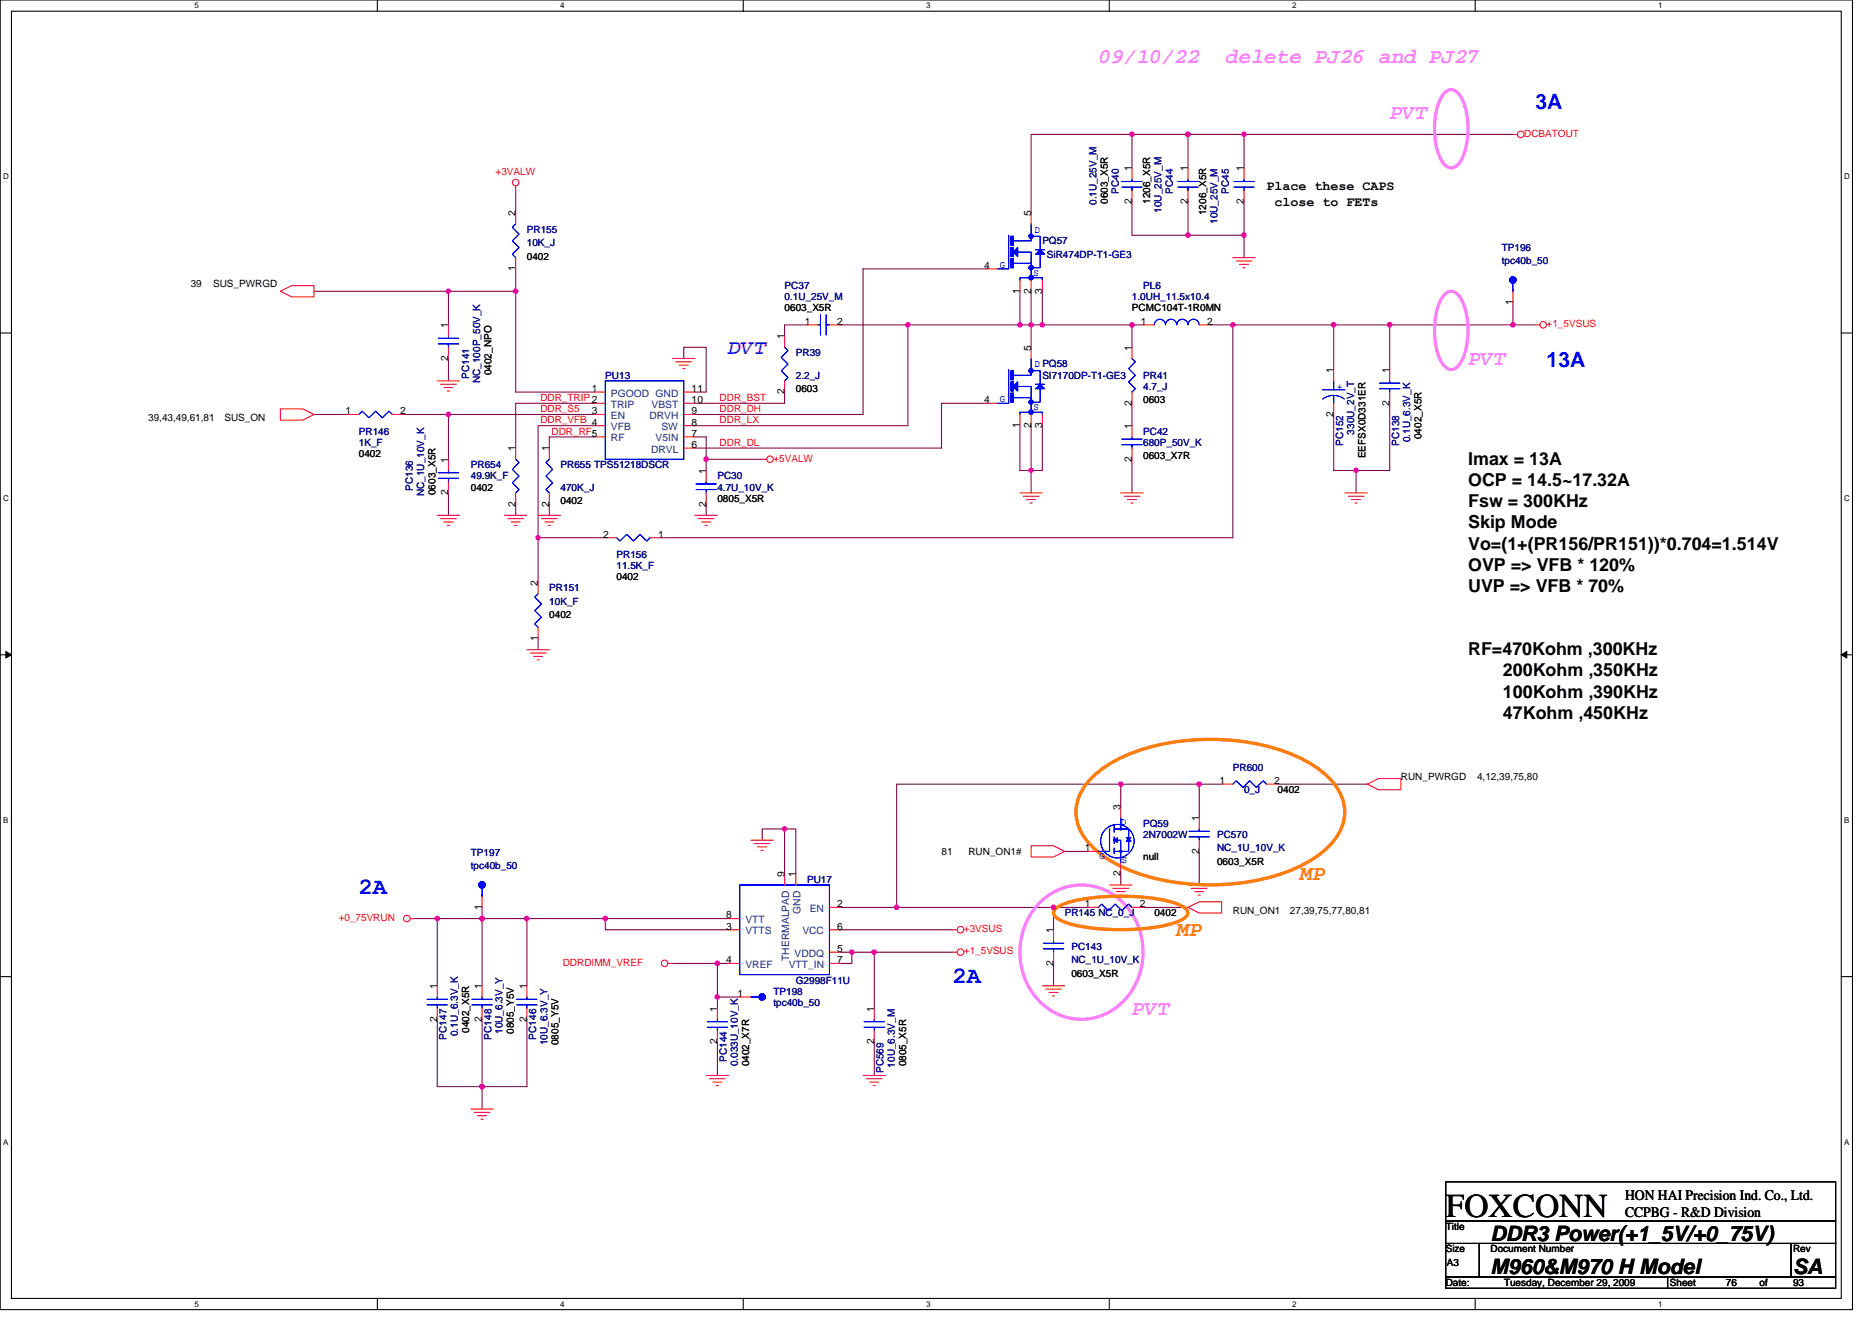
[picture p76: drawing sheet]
<svg xmlns="http://www.w3.org/2000/svg" width="297mm" height="210mm" viewBox="0 0 297 210" stroke-linecap="round" stroke-linejoin="round" font-family="sans-serif">
<defs><g id="words">
<text font-size="5.3" x="229.4" y="193.2">FOXCONN</text>
<g font-size="3.7" fill="#00f">
<text x="56.9" y="141.8">2A</text>
<text x="151.2" y="156">2A</text>
</g>
<g font-size="3.4" fill="#ff80ff">
<text x="174.3" y="9.9">09/10/22</text>
<text x="194.5" y="9.9">delete PJ26 and PJ27</text>
<text x="220.5" y="18.8">PVT</text>
<text x="233" y="57.9">PVT</text>
<text x="179.6" y="161.1">PVT</text>
</g>
<g font-size="3.4" fill="#00f">
<text x="243.6" y="17.3">3A</text>
<text x="245.4" y="58.2">13A</text>
</g>
<text font-size="3.4" fill="#8000ff" x="115.6" y="56.2">DVT</text>
<g font-size="3.4" fill="#ff8000">
<text x="206.3" y="139.7">MP</text>
<text x="186.7" y="148.6">MP</text>
</g>
<g font-size="3.4">
<text x="236.5" y="196.9">DDR3 Power(+1_5V/+0_75V)</text>
<text x="236.5" y="202.2">M960&amp;M970 H Model</text>
<text x="284.5" y="202.2">SA</text>
</g>
<g font-size="2.8">
<text x="233" y="73.8">Imax = 13A</text>
<text x="233" y="77.1">OCP = 14.5~17.32A</text>
<text x="233" y="80.5">Fsw = 300KHz</text>
<text x="233" y="83.9">Skip Mode</text>
<text x="233" y="87.2">Vo=(1+(PR156/PR151))*0.704=1.514V</text>
<text x="233" y="90.6">OVP =&gt; VFB * 120%</text>
<text x="233" y="94">UVP =&gt; VFB * 70%</text>
<text x="233" y="104">RF=470Kohm ,300KHz</text>
<text x="238.5" y="107.4">200Kohm ,350KHz</text>
<text x="238.5" y="110.7">100Kohm ,390KHz</text>
<text x="238.5" y="114.1">47Kohm ,450KHz</text>
</g>
<g font-size="2.3">
<text x="257.8" y="190.5">HON HAI Precision Ind. Co., Ltd.</text>
<text x="257.8" y="193.2">CCPBG - R&amp;D Division</text>
</g>
<g font-size="2.1">
<text x="201" y="30.2">Place these CAPS</text>
<text x="202.2" y="32.6">close to FETs</text>
</g>
<g font-size="1.6" fill="#f00">
<text x="241.8" y="21.7">DCBATOUT</text>
<text x="78.6" y="27.7">+3VALW</text>
<text x="245.4" y="51.9">+1_5VSUS</text>
<text x="85.7" y="65.4">DDR_S5</text>
<text x="85.7" y="63.6">DDR_TRIP2</text>
<text x="114.2" y="65.4">DDR_DH</text>
<text x="114.2" y="63.6">DDR_BST</text>
<text x="85.7" y="67.2">DDR_VFB 4</text>
<text x="87.5" y="69">DDR_RF5</text>
<text x="114.2" y="70.8">DDR_DL</text>
<text x="114.2" y="67.2">DDR_LX</text>
<text x="122.7" y="73.3">+5VALW</text>
<text x="53.7" y="146.2">+0_75VRUN</text>
<text x="152.9" y="147.9">+3VSUS</text>
<text x="89.3" y="153.3">DDRDIMM_VREF</text>
<text x="152.9" y="151.5">+1_5VSUS</text>
</g>
<g font-size="1.6">
<text x="179.6" y="27.2" transform="rotate(-90 179.6 27.2)">1</text>
<text x="188.5" y="27.2" transform="rotate(-90 188.5 27.2)">1</text>
<text x="197.4" y="27.2" transform="rotate(-90 197.4 27.2)">1</text>
<text x="81.8" y="34.3" transform="rotate(-90 81.8 34.3)">2</text>
<text x="163.6" y="34.3" transform="rotate(-90 163.6 34.3)">5</text>
<text x="175.8" y="32.4" transform="rotate(-90 175.8 32.4)">0603_X5R</text>
<text x="179.6" y="32.4" transform="rotate(-90 179.6 32.4)">2</text>
<text x="182.5" y="32.4" transform="rotate(-90 182.5 32.4)">1206_X5R</text>
<text x="188.5" y="32.4" transform="rotate(-90 188.5 32.4)">2</text>
<text x="191.4" y="34.1" transform="rotate(-90 191.4 34.1)">1206_X5R</text>
<text x="197.4" y="32.4" transform="rotate(-90 197.4 32.4)">2</text>
<text x="83.6" y="41.3">0402</text>
<text x="30.3" y="45.5">39</text>
<text x="33.8" y="45.5">SUS_PWRGD</text>
<text x="81.8" y="43.1" transform="rotate(-90 81.8 43.1)">1</text>
<text x="156.1" y="42.7">4</text>
<text x="161.8" y="46.6" transform="rotate(-90 161.8 46.6)">1</text>
<text x="163.6" y="46.6" transform="rotate(-90 163.6 46.6)">2</text>
<text x="165.4" y="46.6" transform="rotate(-90 165.4 46.6)">3</text>
<text x="71.1" y="52.1" transform="rotate(-90 71.1 52.1)">1</text>
<text x="124.5" y="53.9" transform="rotate(-90 124.5 53.9)">1</text>
<text x="124.5" y="49.4">0603_X5R</text>
<text x="127.7" y="51.5">1</text>
<text x="132.9" y="51.5">2</text>
<text x="179.6" y="49.4">PCMC104T-1R0MN</text>
<text x="181" y="51.5">1</text>
<text x="191.5" y="51.5">2</text>
<text x="240" y="48.4" transform="rotate(-90 240 48.4)">1</text>
<text x="71.1" y="57.3" transform="rotate(-90 71.1 57.3)">2</text>
<text x="78" y="59.6" transform="rotate(-90 78 59.6)">0402_NPO</text>
<text x="163.6" y="55.6" transform="rotate(-90 163.6 55.6)">5</text>
<text x="179.6" y="55.6" transform="rotate(-90 179.6 55.6)">1</text>
<text x="211.6" y="59.2" transform="rotate(-90 211.6 59.2)">1</text>
<text x="220.5" y="59.2" transform="rotate(-90 220.5 59.2)">1</text>
<text x="54.8" y="65.8">1</text>
<text x="63.5" y="65.8">2</text>
<text x="93.9" y="62.2">1</text>
<text x="93.9" y="65.8">3</text>
<text x="109.7" y="62.2">11</text>
<text x="109.7" y="64">10</text>
<text x="109.7" y="65.8">9</text>
<text x="124.5" y="62.6" transform="rotate(-90 124.5 62.6)">2</text>
<text x="126.3" y="62.2">0603</text>
<text x="156.1" y="64">4</text>
<text x="179.6" y="64.4" transform="rotate(-90 179.6 64.4)">2</text>
<text x="181.4" y="64">0603</text>
<text x="220.5" y="64.4" transform="rotate(-90 220.5 64.4)">2</text>
<text x="23.5" y="66.8">39,43,49,61,81</text>
<text x="35.6" y="66.8">SUS_ON</text>
<text x="81.8" y="71.6" transform="rotate(-90 81.8 71.6)">1</text>
<text x="87.1" y="71.6" transform="rotate(-90 87.1 71.6)">1</text>
<text x="109.7" y="69.3">7</text>
<text x="109.7" y="67.5">8</text>
<text x="109.7" y="71.1">6</text>
<text x="161.8" y="67.9" transform="rotate(-90 161.8 67.9)">1</text>
<text x="163.6" y="67.9" transform="rotate(-90 163.6 67.9)">2</text>
<text x="165.4" y="67.9" transform="rotate(-90 165.4 67.9)">3</text>
<text x="179.6" y="68.1" transform="rotate(-90 179.6 68.1)">1</text>
<text x="211.6" y="66.2" transform="rotate(-90 211.6 66.2)">2</text>
<text x="225.5" y="69.7" transform="rotate(-90 225.5 69.7)">0402_X5R</text>
<text x="56.9" y="72.5">0402</text>
<text x="71.1" y="73.4" transform="rotate(-90 71.1 73.4)">1</text>
<text x="74.7" y="77.9">0402</text>
<text x="112" y="75.2" transform="rotate(-90 112 75.2)">1</text>
<text x="179.6" y="73.3" transform="rotate(-90 179.6 73.3)">2</text>
<text x="181.4" y="72.9">0603_X7R</text>
<text x="216.7" y="72.7" transform="rotate(-90 216.7 72.7)">EEFSX0D331ER</text>
<text x="69.1" y="78.6" transform="rotate(-90 69.1 78.6)">0603_X5R</text>
<text x="71.1" y="78.6" transform="rotate(-90 71.1 78.6)">2</text>
<text x="81.8" y="80.4" transform="rotate(-90 81.8 80.4)">2</text>
<text x="87.1" y="80.4" transform="rotate(-90 87.1 80.4)">2</text>
<text x="88.9" y="80">0402</text>
<text x="112" y="80.4" transform="rotate(-90 112 80.4)">2</text>
<text x="113.8" y="79.7">0805_X5R</text>
<text x="95.7" y="85.3">2</text>
<text x="104.4" y="85.3">1</text>
<text x="85.4" y="93" transform="rotate(-90 85.4 93)">2</text>
<text x="97.8" y="92.1">0402</text>
<text x="85.4" y="101.7" transform="rotate(-90 85.4 101.7)">1</text>
<text x="87.2" y="98.1">0402</text>
<text x="193.5" y="124.4">1</text>
<text x="202.2" y="124.4">2</text>
<text x="202.7" y="125.9">0402</text>
<text x="222.3" y="123.7">RUN_PWRGD</text>
<text x="234.4" y="123.7">4,12,39,75,80</text>
<text x="177.8" y="128.5" transform="rotate(-90 177.8 128.5)">3</text>
<text x="190.3" y="130.3" transform="rotate(-90 190.3 130.3)">1</text>
<text x="149.4" y="135.7">81</text>
<text x="153.7" y="135.7">RUN_ON1#</text>
<text x="172.1" y="135.1">1</text>
<text x="181.4" y="136.5">null</text>
<text x="190.3" y="135.5" transform="rotate(-90 190.3 135.5)">2</text>
<text x="193.1" y="137.3">0603_X5R</text>
<text x="124.5" y="139.2" transform="rotate(-90 124.5 139.2)">9</text>
<text x="126.3" y="139.2" transform="rotate(-90 126.3 139.2)">1</text>
<text x="132.9" y="144">2</text>
<text x="172.1" y="144">1</text>
<text x="177.8" y="139.1" transform="rotate(-90 177.8 139.1)">2</text>
<text x="180.9" y="144">2</text>
<text x="76.5" y="144.4" transform="rotate(-90 76.5 144.4)">1</text>
<text x="115.2" y="147.6">3</text>
<text x="115.2" y="145.8">8</text>
<text x="132.9" y="147.6">6</text>
<text x="167.1" y="148.1" transform="rotate(-90 167.1 148.1)">1</text>
<text x="183.2" y="145.4">0402</text>
<text x="195.6" y="145.1">RUN_ON1</text>
<text x="204.7" y="145.1">27,39,75,77,80,81</text>
<text x="115.2" y="152.9">4</text>
<text x="132.9" y="151.1">5</text>
<text x="132.9" y="152.9">7</text>
<text x="167.1" y="153.3" transform="rotate(-90 167.1 153.3)">2</text>
<text x="170" y="155">0603_X5R</text>
<text x="69.4" y="157" transform="rotate(-90 69.4 157)">1</text>
<text x="76.5" y="157" transform="rotate(-90 76.5 157)">1</text>
<text x="83.6" y="157" transform="rotate(-90 83.6 157)">1</text>
<text x="113.8" y="160.5" transform="rotate(-90 113.8 160.5)">1</text>
<text x="117" y="158.2">1</text>
<text x="138.7" y="160.5" transform="rotate(-90 138.7 160.5)">1</text>
<text x="69.4" y="162.2" transform="rotate(-90 69.4 162.2)">2</text>
<text x="74.4" y="163.9" transform="rotate(-90 74.4 163.9)">0402_X5R</text>
<text x="76.5" y="162.2" transform="rotate(-90 76.5 162.2)">2</text>
<text x="81.5" y="164.1" transform="rotate(-90 81.5 164.1)">0805_Y5V</text>
<text x="83.6" y="162.2" transform="rotate(-90 83.6 162.2)">2</text>
<text x="88.6" y="165.9" transform="rotate(-90 88.6 165.9)">0805_Y5V</text>
<text x="113.8" y="165.7" transform="rotate(-90 113.8 165.7)">2</text>
<text x="138.7" y="165.7" transform="rotate(-90 138.7 165.7)">2</text>
<text x="118.9" y="169.3" transform="rotate(-90 118.9 169.3)">0402_X7R</text>
<text x="143.8" y="169.3" transform="rotate(-90 143.8 169.3)">0805_X5R</text>
<text x="229.4" y="195.2">Title</text>
<text x="229.4" y="198.8">Size</text>
<text x="229.6" y="200.9">A3</text>
<text x="236.5" y="198.8">Document Number</text>
<text x="284.5" y="198.8">Rev</text>
<text x="229.4" y="204.1">Date:</text>
<text x="238.7" y="204.1">Tuesday, December 29, 2009</text>
<text x="265" y="204.1">Sheet</text>
<text x="273.9" y="204.1">76</text>
<text x="279.2" y="204.1">of</text>
<text x="284.5" y="204.1">93</text>
</g>
<g font-size="1.6" fill="#000080">
<text x="174" y="32.5" transform="rotate(-90 174 32.5)">0.1U_25V_M</text>
<text x="177.5" y="30.8" transform="rotate(-90 177.5 30.8)">PC40</text>
<text x="184.3" y="33.8" transform="rotate(-90 184.3 33.8)">10U_25V_M</text>
<text x="186.1" y="30.8" transform="rotate(-90 186.1 30.8)">PC44</text>
<text x="193.2" y="35.6" transform="rotate(-90 193.2 35.6)">10U_25V_M</text>
<text x="195" y="30.8" transform="rotate(-90 195 30.8)">PC45</text>
<text x="83.6" y="37">PR155</text>
<text x="83.6" y="39.1">10K_J</text>
<text x="165.4" y="38.8">PQ57</text>
<text x="166.1" y="40.9">SiR474DP-T1-GE3</text>
<text x="238.3" y="39.8">TP196</text>
<text x="238.3" y="42">tpc40b_50</text>
<text x="124.5" y="45.9">PC37</text>
<text x="124.5" y="47.6">0.1U_25V_M</text>
<text x="179.6" y="47.6">1.0UH_11.5x10.4</text>
<text x="181.4" y="45.9">PL6</text>
<text x="126.3" y="56.5">PR39</text>
<text x="74.4" y="60.1" transform="rotate(-90 74.4 60.1)">PC141</text>
<text x="76.2" y="60.8" transform="rotate(-90 76.2 60.8)">NC_100P_50V_K</text>
<text x="96.1" y="60.1">PU13</text>
<text x="126.3" y="60.1">2.2_J</text>
<text x="165.4" y="60.1">SI7170DP-T1-GE3</text>
<text x="181.4" y="60.1">PR41</text>
<text x="181.4" y="61.9">4.7_J</text>
<text x="56.9" y="69">PR146</text>
<text x="56.9" y="70.8">1K_F</text>
<text x="181.4" y="69">PC42</text>
<text x="181.4" y="70.8">680P_50V_K</text>
<text x="213.1" y="70.8" transform="rotate(-90 213.1 70.8)">PC152</text>
<text x="214.9" y="69" transform="rotate(-90 214.9 69)">330U_2V_T</text>
<text x="222" y="70.8" transform="rotate(-90 222 70.8)">PC138</text>
<text x="223.8" y="70.2" transform="rotate(-90 223.8 70.2)">0.1U_6.3V_K</text>
<text x="65.5" y="77.9" transform="rotate(-90 65.5 77.9)">PC136</text>
<text x="74.7" y="74.3">PR654</text>
<text x="74.7" y="76.1">49.9K_F</text>
<text x="88.9" y="74.3">PR655 TPS51218DSCR</text>
<text x="88.9" y="77.9">470K_J</text>
<text x="113.8" y="76.1">PC30</text>
<text x="113.8" y="77.9">4.7U_10V_K</text>
<text x="67.3" y="78.8" transform="rotate(-90 67.3 78.8)">NC_1U_10V_K</text>
<text x="97.8" y="88.5">PR156</text>
<text x="87.2" y="93.9">PR151</text>
<text x="97.8" y="90.3">11.5K_F</text>
<text x="87.2" y="96">10K_F</text>
<text x="195.6" y="122.3">PR600</text>
<text x="197.4" y="125.9">0_J</text>
<text x="181.4" y="131.2">PQ59</text>
<text x="74.7" y="135.8">TP197</text>
<text x="74.7" y="138">tpc40b_50</text>
<text x="181.4" y="133">2N7002W</text>
<text x="193.1" y="133">PC570</text>
<text x="193.1" y="135.1">NC_1U_10V_K</text>
<text x="128.1" y="140.1">PU17</text>
<text x="168.9" y="145.4">PR145 NC_0_J</text>
<text x="170" y="150.8">PC143</text>
<text x="170" y="152.9">NC_1U_10V_K</text>
<text x="122.7" y="157.9">TP198</text>
<text x="122.7" y="159.7">tpc40b_50</text>
<text x="126.3" y="156.1">G2998F11U</text>
<text x="70.9" y="165" transform="rotate(-90 70.9 165)">PC147</text>
<text x="72.6" y="164.5" transform="rotate(-90 72.6 164.5)">0.1U_6.3V_K</text>
<text x="78" y="165" transform="rotate(-90 78 165)">PC148</text>
<text x="79.8" y="164.1" transform="rotate(-90 79.8 164.1)">10U_6.3V_Y</text>
<text x="85.1" y="165" transform="rotate(-90 85.1 165)">PC146</text>
<text x="86.9" y="165.9" transform="rotate(-90 86.9 165.9)">10U_6.3V_Y</text>
<text x="115.3" y="168.6" transform="rotate(-90 115.3 168.6)">PC144</text>
<text x="117.1" y="169.3" transform="rotate(-90 117.1 169.3)">0.033U_10V_K</text>
<text x="140.2" y="170.3" transform="rotate(-90 140.2 170.3)">PC569</text>
<text x="142" y="169.4" transform="rotate(-90 142 169.4)">10U_6.3V_M</text>
</g>
<g font-size="1.6" fill="#00f">
<text x="164.1" y="37">D</text>
<text x="158.6" y="42.5">G</text>
<text x="164" y="43.8">S</text>
<text x="164.1" y="58.3">D PQ58</text>
<text x="158.6" y="63.8">G</text>
<text x="164" y="65.1">S</text>
<text x="212.2" y="61.9">+</text>
<text x="177.8" y="130.9">D</text>
<text x="174.5" y="136.4">G</text>
<text x="178" y="136.9">S</text>
</g>
<g font-size="1.6" fill="#004080">
<text x="96.9" y="62.9">PGOOD GND</text>
<text x="96.9" y="64.7">TRIP</text>
<text x="103.4" y="64.7">VBST</text>
<text x="96.9" y="66.5">EN</text>
<text x="96.9" y="68.3">VFB</text>
<text x="96.9" y="70.1">RF</text>
<text x="103" y="66.5">DRVH</text>
<text x="103.3" y="71.8">DRVL</text>
<text x="104" y="70.1">V5IN</text>
<text x="104.9" y="68.3">SW</text>
<text x="118.3" y="148.3">VTTS</text>
<text x="118.3" y="146.5">VTT</text>
<text x="127" y="145" transform="rotate(-90 127 145)">GND</text>
<text x="127.3" y="148.3">VCC</text>
<text x="128.5" y="144.7">EN</text>
<text x="118.3" y="153.6">VREF</text>
<text x="125.2" y="153.6">VTT_IN</text>
<text x="125.2" y="152.5" transform="rotate(-90 125.2 152.5)">THERMALPAD</text>
<text x="126.1" y="151.8">VDDQ</text>
</g>
<g font-size="1.3">
<text x="30.8" y="1.3">5</text>
<text x="88.9" y="1.3">4</text>
<text x="147" y="1.3">3</text>
<text x="205" y="1.3">2</text>
<text x="263.1" y="1.3">1</text>
<text x=".5" y="28.4">D</text>
<text x="292.6" y="28.4">D</text>
<text x=".5" y="79.5">C</text>
<text x="292.6" y="79.5">C</text>
<text x=".5" y="130.6">B</text>
<text x="292.6" y="130.6">B</text>
<text x=".5" y="181.7">A</text>
<text x="292.6" y="181.7">A</text>
<text x="30.8" y="207.4">5</text>
<text x="88.9" y="207.4">4</text>
<text x="147" y="207.4">3</text>
<text x="205" y="207.4">2</text>
<text x="263.1" y="207.4">1</text>
</g>
</g></defs>
<path d="M0 0h293.9v207.9h-293.9zM1.8 1.8h290.4v204.3h-290.4z" fill="none" stroke="#000" stroke-width=".17"/>
<g fill="#fff">
<path d="M30.8 .2h.7v1.4h-.7z"/>
<path d="M30.8 206.3h.7v1.4h-.7z"/>
</g>
<path d="M59.9 0v1.8M59.9 206.1v1.8" fill="none" stroke="#000" stroke-width=".17"/>
<g fill="#fff">
<path d="M88.9 .2h.7v1.4h-.7z"/>
<path d="M88.9 206.3h.7v1.4h-.7z"/>
</g>
<path d="M117.9 0v1.8M117.9 206.1v1.8" fill="none" stroke="#000" stroke-width=".17"/>
<g fill="#fff">
<path d="M147 .2h.7v1.4h-.7z"/>
<path d="M147 206.3h.7v1.4h-.7z"/>
</g>
<path d="M176 0v1.8M176 206.1v1.8" fill="none" stroke="#000" stroke-width=".17"/>
<g fill="#fff">
<path d="M205 .2h.7v1.4h-.7z"/>
<path d="M205 206.3h.7v1.4h-.7z"/>
</g>
<path d="M234.1 0v1.8M234.1 206.1v1.8" fill="none" stroke="#000" stroke-width=".17"/>
<g fill="#fff">
<path d="M263.1 .2h.7v1.4h-.7z"/>
<path d="M263.1 206.3h.7v1.4h-.7z"/>
<path d="M.5 27.3h.9v1.4h-.9z"/>
<path d="M292.6 27.3h.9v1.4h-.9z"/>
<path d="M.5 78.4h.9v1.4h-.9z"/>
<path d="M292.6 78.4h.9v1.4h-.9z"/>
</g>
<path d="M0 52.9h1.8M292.2 52.9h1.7" fill="none" stroke="#000" stroke-width=".17"/>
<g fill="#fff">
<path d="M.5 129.5h.8v1.4h-.8z"/>
<path d="M292.6 129.5h.9v1.4h-.9z"/>
</g>
<path d="M0 103.9h1.8M292.2 103.9h1.7" fill="none" stroke="#000" stroke-width=".17"/>
<path d="M.9 103.4l.9 .5-.9 .5zM292.2 103.9l.8-.5v1z" fill="#000" stroke="#000" stroke-width=".16"/>
<g fill="#fff">
<path d="M.5 180.5h.8v1.4h-.8z"/>
<path d="M292.6 180.5h.9v1.4h-.9z"/>
</g>
<path d="M0 155h1.8M292.2 155h1.7M229.4 187.6h61.9v6.2h-61.9zM229.4 193.8h61.9v3.6h-61.9zM229.4 197.4h5.3v5.3h-5.3zM234.7 197.4h49.5v5.3h-49.5zM284.2 197.4h7.1v5.3h-7.1zM229.4 202.7h35.2v1.8h-35.2zM264.6 202.7h26.7v1.8h-26.7z" fill="none" stroke="#000" stroke-width=".17"/>
<g fill="none" stroke="#800040" stroke-width=".17">
<path d="M81.8 30.2v3.6M179.6 21.3h-16v12.5M179.6 21.3h8.9M179.6 32v5.3h8.9M179.6 21.3v5.4M188.5 21.3h8.9M188.5 21.3v5.4M188.5 32v5.3M188.5 37.3h8.9M197.4 21.3h42.7M197.4 21.3v5.4M197.4 37.3v3.6"/>
<path d="M197.4 32v5.3M49.8 46.2h21.4M71.2 46.2v5.4M71.2 56.9v3.6M71.2 46.2h10.6M81.8 46.2v16h12.5M81.8 42.7v3.5M108.5 56.9v-1.8h3.6v7.1h-1.8M128.1 51.6h-3.6v1.7M133.4 51.6h10.7v16h-33.8M144.1 51.6h17.7M156.5 42.7h-19.6v23.1h-26.6"/>
<path d="M161.8 51.6h1.8M161.8 46.2v5.4M163.6 46.2v5.4M163.6 51.6v3.5M163.6 51.6h1.8M165.4 46.2v5.4M165.4 51.6h14.2M179.6 51.6h1.8M179.6 51.6v3.5M192.1 51.6h3.5M195.6 51.6h16M195.6 51.6v33.7h-90.7"/>
<path d="M211.6 51.6h8.9M211.6 51.6v7.1M220.5 51.6h19.6M220.5 51.6v7.1M240.1 48v3.6M240.1 51.6h3.5M49.8 65.8h5.4M64 65.8h7.2M71.2 78.2v3.6M71.2 65.8v7.1M71.2 65.8h23.1M94.3 64h-12.5v7.1"/>
<path d="M94.3 67.6h-8.9v17.7M94.3 69.3h-7.1v1.8M110.3 69.3h1.8v3.6M112.1 72.9h8.8M112.1 72.9v1.8M124.5 62.2v1.8h-14.2M156.5 64h-7.1v7.1h-39.1M161.8 67.6v7.1h1.8M163.6 67.6v7.1M163.6 74.7v3.5M165.4 67.6v7.1h-1.8M179.6 64v3.6"/>
<path d="M179.6 72.9v5.3M211.6 65.8v8.9h3.6M215.2 74.7v3.5M220.5 64v10.7h-5.3M81.8 80v1.8M85.4 85.3v7.2M85.4 85.3h10.7M87.2 80v1.8M112.1 80v1.8M85.4 101.3v1.8M124.5 131.6v7.1M124.5 131.6h-3.6v1.7"/>
<path d="M124.5 131.6h1.8v7.1M168.9 135.1h3.6M177.8 138.7v1.8M177.8 128v-3.5h-35.5v19.5M177.8 124.5h12.5M190.3 124.5v5.3M190.3 135.1v5.4M190.3 124.5h3.5M202.7 124.5h14.3M65.8 145.8h3.6M69.4 145.8v10.7M69.4 145.8h7.1"/>
<path d="M76.5 145.8v10.7M76.5 144v1.8M76.5 145.8h7.1v10.7M83.6 145.8h12.5M96.1 145.8v1.8h19.5M96.1 145.8h19.5M106.7 152.9h7.1M113.8 158.2v1.8M113.8 152.9h1.8M113.8 158.2h3.6M113.8 152.9v5.3M133.4 151.1h1.8"/>
<path d="M133.4 144h8.9M133.4 147.6h17.8M135.2 151.1h3.5M135.2 151.1v1.8h-1.8M138.7 151.1h12.5M138.7 151.1v8.9M142.3 144h24.9M167.2 144v3.6M167.2 152.9v3.6M167.2 144h5.3M181.4 144h7.1M69.4 161.8v10.7h14.2v-10.7"/>
<path d="M76.5 161.8v14.2M113.8 165.4v5.3M138.7 165.4v5.3"/>
</g>
<g fill="#f0f" stroke="#f0f" stroke-width=".17">
<circle cx="113.8" cy="158.2" r=".35"/>
<circle cx="81.8" cy="46.2" r=".35"/>
<circle cx="71.1" cy="46.2" r=".35"/>
<circle cx="240.1" cy="51.5" r=".35"/>
<circle cx="188.5" cy="21.3" r=".35"/>
<circle cx="112" cy="72.9" r=".35"/>
<circle cx="197.4" cy="21.3" r=".35"/>
<circle cx="179.6" cy="21.3" r=".35"/>
<circle cx="215.2" cy="74.7" r=".35"/>
<circle cx="220.5" cy="51.5" r=".35"/>
<circle cx="211.6" cy="51.5" r=".35"/>
<circle cx="161.8" cy="51.5" r=".35"/>
<circle cx="144" cy="51.5" r=".35"/>
<circle cx="71.1" cy="65.8" r=".35"/>
<circle cx="197.4" cy="37.3" r=".35"/>
<circle cx="188.5" cy="37.3" r=".35"/>
<circle cx="113.8" cy="152.9" r=".35"/>
<circle cx="195.6" cy="51.5" r=".35"/>
<circle cx="69.4" cy="145.8" r=".35"/>
<circle cx="83.6" cy="145.8" r=".35"/>
<circle cx="76.5" cy="145.8" r=".35"/>
<circle cx="138.7" cy="151.1" r=".35"/>
<circle cx="135.2" cy="151.1" r=".35"/>
<circle cx="124.5" cy="131.6" r=".35"/>
<circle cx="96" cy="145.8" r=".35"/>
<circle cx="179.6" cy="51.5" r=".35"/>
<circle cx="165.4" cy="51.5" r=".35"/>
<circle cx="163.6" cy="51.5" r=".35"/>
<circle cx="76.5" cy="172.5" r=".35"/>
<circle cx="163.6" cy="74.7" r=".35"/>
<circle cx="85.4" cy="85.3" r=".35"/>
<circle cx="190.3" cy="124.4" r=".35"/>
<circle cx="142.3" cy="144" r=".35"/>
<circle cx="167.2" cy="144" r=".35"/>
<circle cx="177.8" cy="124.4" r=".35"/>
</g>
<g fill="none" stroke="#f00" stroke-width=".17">
<path d="M81.8 29.5v.7M81.8 33.8v1.8M163.6 33.8v1.8M179.6 26.7v1.7M179.6 30.2v1.8M188.5 26.7v1.7M188.5 30.2v1.8M197.4 26.7v1.7M197.4 30.2v1.8M240.1 21.3h.7M44.5 46.2l1.8-.9h3.5v1.8h-3.5zM71.2 51.6v1.7"/>
<path d="M71.2 55.1v1.8M81.8 40.9v1.8M106.7 56.9h3.6M107.2 57.4h2.5M107.8 58h1.4M108.3 58.5h.4M124.5 53.3v1.8M128.1 51.6h1.7M131.6 51.6h1.8M156.5 42.7h1.8M161.8 44.4v1.8M163.6 44.4v1.8"/>
<path d="M163.6 55.1v1.8M165.4 44.4v1.8M179.6 55.1v1.8M181.4 51.6h1.8M190.3 51.6h1.8M195.6 40.9h3.6M196.1 41.4h2.5M196.7 42h1.4M197.2 42.5h.4M211.6 58.7v1.8M220.5 58.7v1.8M240.1 46.2v1.8"/>
<path d="M243.6 51.6h.7M44.5 64.9h3.5l1.8 .9-1.8 .9h-3.5zM55.2 65.8h1.7M62.3 65.8h1.7M69.4 60.5h3.5M69.9 61h2.5M70.4 61.5h1.5M71 62.1h.3M71.2 72.9v1.8M71.2 76.5v1.7M81.8 71.1v1.8M81.8 78.2v1.8"/>
<path d="M87.2 71.1v1.8M87.2 78.2v1.8M94.3 65.8h1.8M94.3 62.2h1.8M94.3 64h1.8M94.3 67.6h1.8M94.3 69.3h1.8M108.5 65.8h1.8M108.5 62.2h1.8M108.5 64h1.8M108.5 67.6h1.8M108.5 69.3h1.8"/>
<path d="M108.5 71.1h1.8M112.1 74.7v1.8M112.1 78.2v1.8M120.9 72.9h.8M124.5 60.5v1.7M156.5 64h1.8M161.8 78.2h3.6M161.8 65.8v1.8M162.4 78.8h2.5M162.9 79.3h1.4M163.4 79.8h.4M163.6 65.8v1.8"/>
<path d="M165.4 65.8v1.8M177.8 78.2h3.6M178.4 78.8h2.5M178.9 79.3h1.4M179.4 79.8h.4M179.6 62.2v1.8M179.6 67.6v1.7M179.6 71.1v1.8M211.6 64v1.8M213.4 78.2h3.6M213.9 78.8h2.5M214.5 79.3h1.4"/>
<path d="M215 79.8h.3M220.5 62.2v1.8M69.4 81.8h3.5M69.9 82.3h2.5M70.4 82.8h1.5M71 83.4h.3M80 81.8h3.6M80.6 82.3h2.5M81.1 82.8h1.4M81.7 83.4h.3M85.4 81.8h3.5M85.4 92.5v1.7"/>
<path d="M85.4 99.6v1.7M85.9 82.3h2.5M86.4 82.8h1.5M87 83.4h.3M96.1 85.3h1.7M103.2 85.3h1.7M110.3 81.8h3.5M110.8 82.3h2.5M111.3 82.8h1.5M111.9 83.4h.3M83.6 103.1h3.6M84.1 103.7h2.5"/>
<path d="M84.7 104.2h1.4M85.2 104.7h.4M119.2 133.3h3.5M119.7 133.9h2.5M120.2 134.4h1.5M120.8 135h.3M124.5 138.7v1.8M126.3 138.7v1.8M163.6 134.2h3.6l1.7 .9-1.7 .9h-3.6zM172.5 135.1h1.8M177.8 128v1.8M177.8 136.9v1.8"/>
<path d="M190.3 129.8v1.8M190.3 133.3v1.8M193.8 124.5h1.8M201 124.5h1.7M217 124.5l1.7-.9h3.6v1.7h-3.6zM65.1 145.8h.7M69.4 156.5v1.7M76.5 142.2v1.8M76.5 156.5v1.7M83.6 156.5v1.7M106 152.9h.7M115.6 147.6h1.8"/>
<path d="M115.6 152.9h1.8M115.6 145.8h1.8M117.4 158.2h1.8M131.6 144h1.8M131.6 147.6h1.8M131.6 152.9h1.8M131.6 151.1h1.8M151.2 151.1h.7M151.2 147.6h.7M165.4 156.5h3.5M165.9 157h2.5M166.5 157.5h1.4"/>
<path d="M167 158.1h.3M167.2 147.6v1.8M167.2 151.1v1.8M172.5 144h1.8M176.1 140.5h3.5M176.6 141h2.5M177.1 141.5h1.5M177.7 142.1h.3M179.6 144h1.8M188.5 144l1.8-.9h3.5v1.8h-3.5zM188.5 140.5h3.6M189 141h2.5"/>
<path d="M189.6 141.5h1.4M190.1 142.1h.4M69.4 160v1.8M74.7 176h3.6M75.2 176.6h2.5M75.8 177.1h1.4M76.3 177.6h.4M76.5 160v1.8M83.6 160v1.8M112.1 170.7h3.5M112.6 171.2h2.5M113.1 171.7h1.5"/>
<path d="M113.7 172.3h.3M113.8 160v1.8M113.8 163.6v1.8M136.9 170.7h3.6M137.5 171.2h2.5M138 171.7h1.4M138.6 172.3h.3M138.7 160v1.8M138.7 163.6v1.8"/>
<circle cx="81.8" cy="29" r=".52"/>
<circle cx="241.3" cy="21.3" r=".52"/>
<circle cx="244.9" cy="51.6" r=".52"/>
<circle cx="122.2" cy="72.9" r=".52"/>
<circle cx="64.6" cy="145.8" r=".52"/>
<circle cx="105.5" cy="152.9" r=".52"/>
<circle cx="152.4" cy="151.1" r=".52"/>
<circle cx="152.4" cy="147.6" r=".52"/>
</g>
<path d="M229.3 14.6a1.41 1.41 0 0 1 2.3 .5 11.4 11.4 0 0 1 1 8.5 4.6 4.6 0 0 1-1.9 2.9 1.49 1.49 0 0 1-1.8-.7 11.5 11.5 0 0 1-.9-8.5 5.3 5.3 0 0 1 1.3-2.7zM229.3 46.6a1.41 1.41 0 0 1 2.3 .5 11.4 11.4 0 0 1 1 8.5 4.6 4.6 0 0 1-1.9 3 1.49 1.49 0 0 1-1.8-.8 11.5 11.5 0 0 1-.9-8.5 5.3 5.3 0 0 1 1.3-2.7zM165.1 143.1a9.3 9.3 0 0 1 15.1 3 11 11 0 0 1-5.1 15 9.4 9.4 0 0 1-12.1-5 11.4 11.4 0 0 1 2.1-13z" fill="none" stroke="#ff80ff" stroke-width=".53"/>
<path d="M173 123.7a21.7 21.7 0 0 1 11.2-5.5 36 36 0 0 1 22.2 2.2 13.5 13.5 0 0 1 6.1 5.2 7 7 0 0 1-1.4 8.5 21.7 21.7 0 0 1-11.2 5.5 35.8 35.8 0 0 1-22.2-2.2 13.6 13.6 0 0 1-6.1-5.3 7 7 0 0 1 1.4-8.4zM167.6 144.1a12.6 12.6 0 0 1 5.7-1.6 33.6 33.6 0 0 1 13.5 .9 2.16 2.16 0 0 1 1.7 1.5 2.17 2.17 0 0 1-1.7 1.4 33.5 33.5 0 0 1-14.8 .8 11.1 11.1 0 0 1-4.4-1.4 .87 .87 0 0 1 0-1.6z" fill="none" stroke="#ff8000" stroke-width=".53"/>
<g fill="none" stroke="#00f" stroke-width=".17">
<path d="M81.8 35.6l-.5 .5 1.1 1.1-1.1 1 1.1 1.1-1.1 1.1 .5 .5M160.1 37.3v5.4h-1.8M163.6 37.5h1.4v5h-1.4M163.6 35.6v2.6h-2.8M164.3 39.6h1.5M178 29.7h3.2M178 28.8h3.2M179.6 28.4v.4M179.6 29.7v.5M186.9 29.7h3.2M186.9 28.8h3.2M188.5 28.4v.4"/>
<path d="M188.5 29.7v.5M195.8 29.7h3.2M195.8 28.8h3.2M197.4 28.4v.4M197.4 29.7v.5M69.6 54.6h3.2M69.6 53.7h3.2M71.2 53.3v.4M71.2 54.6v.5M124.5 55.1l.5 .5-1 1.1 1 1.1-1 1 1 1.1-.5 .6M129.8 51.6h.4M130.2 50v3.2"/>
<path d="M131.1 50v3.2M131.1 51.6h.5M160.1 58.7v5.3h-1.8M160.8 40h2.8v1.8M160.8 41.8h2.8M161.8 44.4v-.3h3.6v.3M163.6 58.8h1.4v5h-1.4M163.6 41.8v2.6M163.6 56.9v2.7h-2.8M179.6 56.9l.5 .5-1 1.1 1 1.1-1 1 1 1.1-.5 .5M183.2 51.5a.88 .88 0 0 1 .9-.8 .88 .88 0 0 1 .8 .8 .89 .89 0 0 1 .9-.8 .89 .89 0 0 1 .9 .8 .89 .89 0 0 1 .9-.8 .89 .89 0 0 1 .9 .8 .89 .89 0 0 1 .9-.8 .89 .89 0 0 1 .9 .8M240.1 45v1.2v-.1"/>
<path d="M56.9 65.8l.6-.5 1 1 1.1-1 1.1 1 1-1 .6 .5M69.6 75.9h3.2M69.6 75h3.2M71.2 74.7v.3M71.2 75.9v.6M81.8 72.9l.6 .5-1.1 1.1 1.1 1.1-1.1 1 1.1 1.1-.6 .5M87.2 72.9l-.6 .5 1.1 1.1-1.1 1.1 1.1 1-1.1 1.1 .6 .5M96.1 60.5h12.4v12.4h-12.4zM110.4 77.7h3.3M110.4 76.8h3.3M112.1 76.5v.3M112.1 77.7v.5"/>
<path d="M160.8 61.3h2.8v1.8M160.8 63.1h2.8M161.8 65.8v-.4h3.6v.4M163.6 63.1v2.7M164.3 61h1.5M178 70.6h3.2M178 69.7h3.2M179.6 69.3v.4M179.6 70.6v.5M209.8 61.9h3.6M209.9 63.3a2.86 2.86 0 0 1 3.4 0M211.6 62.8v1.2"/>
<path d="M211.6 60.5v1.4M218.9 61.7h3.2M218.9 60.8h3.2M220.5 60.5v.3M220.5 61.7v.5M85.4 94.2l-.5 .6 1 1-1 1.1 1 1.1-1 1 .5 .6M97.8 85.3l.6 .6 1-1.1 1.1 1.1 1.1-1.1 1 1.1 .6-.6M176.1 131.6v3.5h-1.8M176.8 131.6h2.3v3.5h-2.3M176.8 131v1.1M176.8 132.8v1.1M176.8 134.6v.9"/>
<path d="M176.8 133.3h1v3.6M177.8 129.8v1.8M178.7 133h.7M188.7 132.8h3.2M188.7 131.9h3.2M190.3 131.6v.3M190.3 132.8v.5M195.6 124.5l.5-.6 1.1 1.1 1.1-1.1 1 1.1 1.1-1.1 .6 .6M67.8 159.5h3.2M67.8 158.6h3.2M69.4 158.2v.4M69.4 159.5v.5"/>
<path d="M74.9 159.5h3.2M74.9 158.6h3.2M76.5 141v1.2v-.1M76.5 158.2v.4M76.5 159.5v.5M82 159.5h3.2M82 158.6h3.2M83.6 158.2v.4M83.6 159.5v.5M117.4 140.5h14.2v14.2h-14.2zM119.3 158.2h-.1h1.2M165.6 150.6h3.2"/>
<path d="M165.6 149.7h3.2M167.2 149.4v.3M167.2 150.6v.5M174.3 144l.5-.5 1.1 1 1.1-1 1 1 1.1-1 .5 .5M112.2 163h3.2M112.2 162.2h3.2M113.8 161.8v.4M113.8 163v.6M137.1 163h3.2M137.1 162.2h3.2M138.7 161.8v.4M138.7 163v.6"/>
<circle cx="177.3" cy="133.5" r="2.66"/>
</g>
<g fill="#00f" stroke="#00f" stroke-width=".17">
<path d="M176.8 133.3l.5-.3v.7z" fill-rule="evenodd"/>
<path d="M179.1 133l.3 .5h-.7z" fill-rule="evenodd"/>
<path d="M177.7 131.4h.2v.3h-.2z" fill-rule="evenodd"/>
<path d="M177.7 135h.2v.2h-.2z" fill-rule="evenodd"/>
<path d="M176.8 133.3l.5-.3v.7z" fill-rule="evenodd"/>
<path d="M179.1 133l.3 .5h-.7z" fill-rule="evenodd"/>
<path d="M177.7 131.4h.2v.3h-.2z" fill-rule="evenodd"/>
<path d="M177.7 135h.2v.2h-.2z" fill-rule="evenodd"/>
<path d="M165 61l.8 .7h-1.5z" fill-rule="evenodd"/>
<path d="M161.5 60.6v1.5l-.7-.8z" fill-rule="evenodd"/>
<path d="M160.4 58.8v1.5h.4v-1.5z" fill-rule="evenodd"/>
<path d="M160.4 60.6v1.5h.4v-1.5z" fill-rule="evenodd"/>
<path d="M160.4 62.4v1.4h.4v-1.4z" fill-rule="evenodd"/>
<path d="M165 61l.8 .7h-1.5z" fill-rule="evenodd"/>
<path d="M161.5 60.6v1.5l-.7-.8z" fill-rule="evenodd"/>
<path d="M160.4 58.8v1.5h.4v-1.5z" fill-rule="evenodd"/>
<path d="M160.4 60.6v1.5h.4v-1.5z" fill-rule="evenodd"/>
<path d="M160.4 62.4v1.4h.4v-1.4z" fill-rule="evenodd"/>
<path d="M165 39.6l.8 .8h-1.5z" fill-rule="evenodd"/>
<path d="M161.5 39.3v1.4l-.7-.7z" fill-rule="evenodd"/>
<path d="M160.4 37.5v1.4h.4v-1.4z" fill-rule="evenodd"/>
<path d="M160.4 39.3v1.4h.4v-1.4z" fill-rule="evenodd"/>
<path d="M160.4 41.1v1.4h.4v-1.4z" fill-rule="evenodd"/>
<path d="M165 39.6l.8 .8h-1.5z" fill-rule="evenodd"/>
<path d="M161.5 39.3v1.4l-.7-.7z" fill-rule="evenodd"/>
<path d="M160.4 37.5v1.4h.4v-1.4z" fill-rule="evenodd"/>
<path d="M160.4 39.3v1.4h.4v-1.4z" fill-rule="evenodd"/>
<path d="M160.4 41.1v1.4h.4v-1.4z" fill-rule="evenodd"/>
<circle cx="240.1" cy="44.4" r=".52"/>
<circle cx="76.5" cy="140.5" r=".52"/>
<circle cx="163.6" cy="58.8" r=".35"/>
<circle cx="163.6" cy="63.8" r=".35"/>
<circle cx="163.6" cy="65.4" r=".35"/>
<circle cx="120.9" cy="158.2" r=".52"/>
<circle cx="163.6" cy="37.5" r=".35"/>
<circle cx="163.6" cy="42.5" r=".35"/>
<circle cx="163.6" cy="44.1" r=".35"/>
</g>
<use href="#words"/>
</svg>
